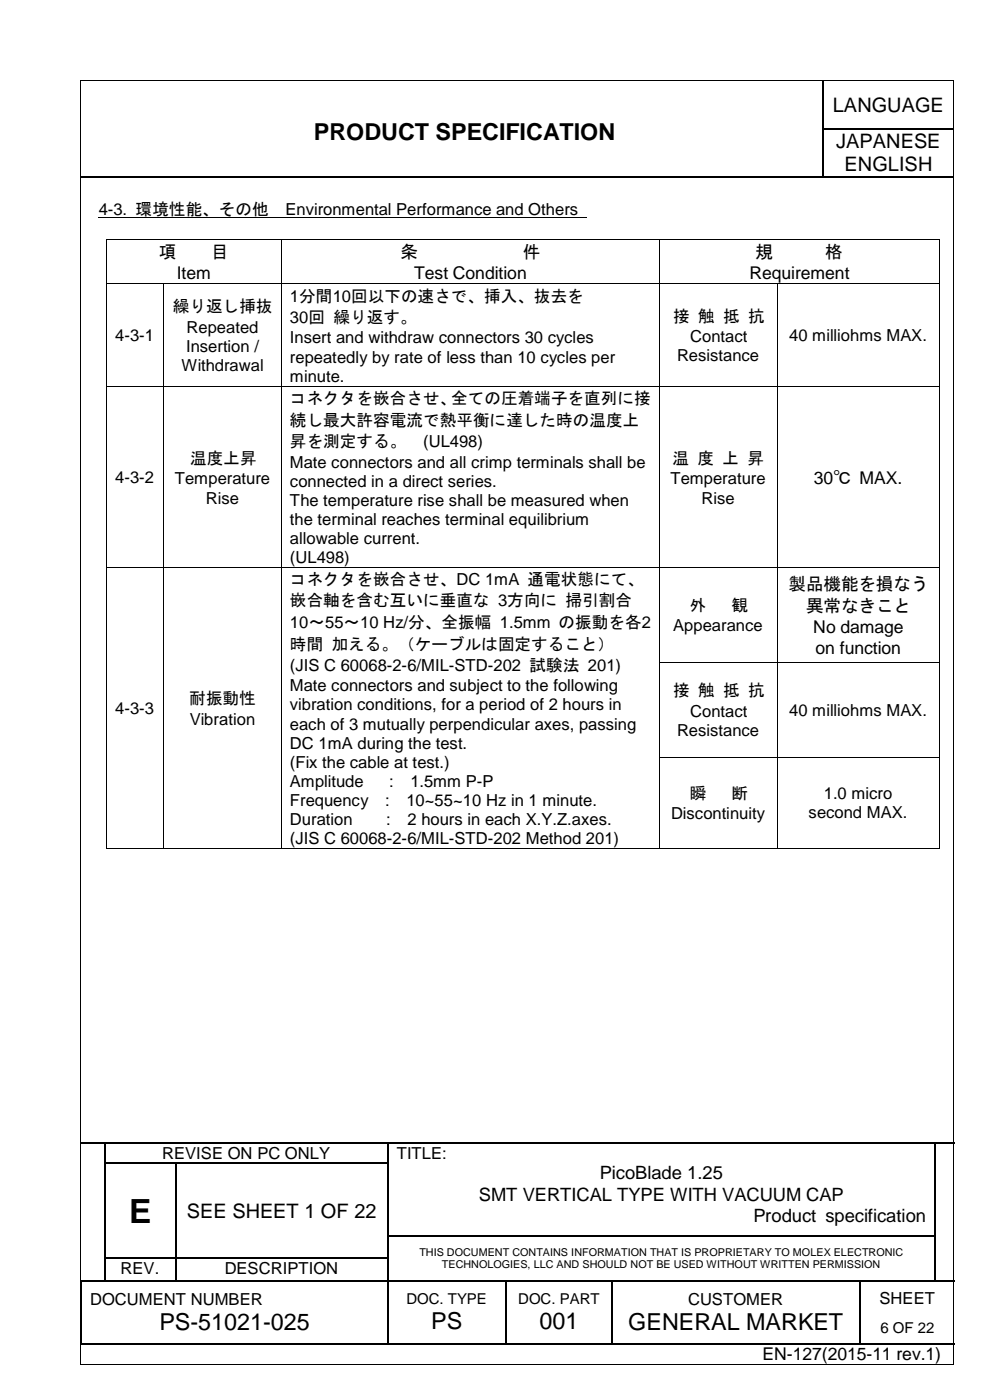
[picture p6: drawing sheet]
<svg xmlns="http://www.w3.org/2000/svg" width="210mm" height="297mm" viewBox="0 0 210 297" stroke-linecap="round" stroke-linejoin="round" font-family="sans-serif">
<defs><g id="words">
<text font-size="7.1" x="27.4" y="259.4">E</text>
<g font-size="5">
<text x="66.6" y="29.6">PRODUCT SPECIFICATION</text>
<text x="91.4" y="282">PS</text>
<text x="114.4" y="282">001</text>
<text x="33.8" y="282.2">PS-51021-025</text>
<text x="133.2" y="282.2">GENERAL MARKET</text>
</g>
<g font-size="4.2">
<text x="176.6" y="23.7">LANGUAGE</text>
<text x="177.3" y="31.5">JAPANESE</text>
<text x="179.1" y="36.3">ENGLISH</text>
<text x="39.6" y="258.4">SEE SHEET 1 OF 22</text>
</g>
<g font-size="3.9">
<text x="127.2" y="250.2">PicoBlade 1.25</text>
<text x="101.5" y="254.7">SMT VERTICAL TYPE WITH VACUUM CAP</text>
<text x="159.7" y="259.2">Product specification</text>
</g>
<g font-size="3.7">
<text x="33.7" y="54.7">項</text>
<text x="37.5" y="59.1">Item</text>
<text x="44.8" y="54.7">目</text>
<text x="84.9" y="54.7">条</text>
<text x="87.8" y="59.1">Test Condition</text>
<text x="110.8" y="54.7">件</text>
<text x="158.9" y="59.1">Requirement</text>
<text x="160.2" y="54.7">規</text>
<text x="175" y="54.7">格</text>
<text x="172.5" y="102.6">30℃ MAX.</text>
<text x="167.2" y="125.1">製品機能を損なう</text>
<text x="170.9" y="129.9">異常なきこと</text>
<text x="172.4" y="134.4">No damage</text>
<text x="172.9" y="138.7">on function</text>
<text x="161.6" y="288.6">EN-127(2015-11 rev.1)</text>
</g>
<g font-size="3.5">
<text x="20.9" y="45.6">4-3. 環境性能、その他</text>
<text x="60.5" y="45.6">Environmental Performance and Others</text>
<text x="61.5" y="64">1分間10回以下の速さで、挿入、抜去を</text>
<text x="36.6" y="66.3">繰り返し挿抜</text>
<text x="39.5" y="70.6">Repeated</text>
<text x="61.5" y="68.6">30回 繰り返す。</text>
<text x="142.7" y="68.3">接 触 抵 抗</text>
<text x="24.4" y="72.3">4-3-1</text>
<text x="39.5" y="74.6">Insertion /</text>
<text x="61.5" y="72.9">Insert and withdraw connectors 30 cycles</text>
<text x="61.5" y="76.9">repeatedly by rate of less than 10 cycles per</text>
<text x="143.5" y="76.7">Resistance</text>
<text x="146.3" y="72.6">Contact</text>
<text x="167.3" y="72.3">40 milliohms MAX.</text>
<text x="38.5" y="78.7">Withdrawal</text>
<text x="61.5" y="81">minute.</text>
<text x="61.5" y="85.8">コネクタを嵌合させ、全ての圧着端子を直列に接</text>
<text x="61.5" y="90.3">続し最大許容電流で熱平衡に達した時の温度上</text>
<text x="61.5" y="94.9">昇を測定する。</text>
<text x="89.7" y="94.9">(UL498)</text>
<text x="40.3" y="98.5">温度上昇</text>
<text x="61.5" y="99.2">Mate connectors and all crimp terminals shall be</text>
<text x="142.6" y="98.5">温 度 上 昇</text>
<text x="24.4" y="102.5">4-3-2</text>
<text x="37.1" y="102.8">Temperature</text>
<text x="43.7" y="106.8">Rise</text>
<text x="61.5" y="103.3">connected in a direct series.</text>
<text x="61.5" y="107.3">The temperature rise shall be measured when</text>
<text x="142.1" y="102.8">Temperature</text>
<text x="148.7" y="106.8">Rise</text>
<text x="61.5" y="111.4">the terminal reaches terminal equilibrium</text>
<text x="61.5" y="115.5">allowable current.</text>
<text x="61.5" y="119.5">(UL498)</text>
<text x="61.5" y="124.1">コネクタを嵌合させ、DC 1mA 通電状態にて、</text>
<text x="61.5" y="128.6">嵌合軸を含む互いに垂直な 3方向に 掃引割合</text>
<text x="146.3" y="129.7">外</text>
<text x="155.1" y="129.7">観</text>
<text x="61.5" y="133.2">10～55～10 Hz/分、全振幅 1.5mm の振動を各2</text>
<text x="61.5" y="137.8">時間 加える。（ケーブルは固定すること）</text>
<text x="142.7" y="134">Appearance</text>
<text x="61.5" y="142.4">(JIS C 60068-2-6/MIL-STD-202 試験法 201)</text>
<text x="40.1" y="149.5">耐振動性</text>
<text x="61.5" y="146.7">Mate connectors and subject to the following</text>
<text x="142.7" y="147.8">接 触 抵 抗</text>
<text x="24.4" y="151.4">4-3-3</text>
<text x="40.2" y="153.7">Vibration</text>
<text x="61.5" y="150.7">vibration conditions, for a period of 2 hours in</text>
<text x="61.5" y="154.8">each of 3 mutually perpendicular axes, passing</text>
<text x="146.3" y="152.1">Contact</text>
<text x="167.3" y="151.8">40 milliohms MAX.</text>
<text x="61.5" y="158.9">DC 1mA during the test.</text>
<text x="143.5" y="156.1">Resistance</text>
<text x="61.5" y="162.9">(Fix the cable at test.)</text>
<text x="61.5" y="167">Amplitude</text>
<text x="82.5" y="167">:</text>
<text x="87" y="167">1.5mm P-P</text>
<text x="61.5" y="171">Frequency</text>
<text x="81.6" y="171">:</text>
<text x="86.2" y="171">10~55~10 Hz in 1 minute.</text>
<text x="142.3" y="173.8">Discontinuity</text>
<text x="146.3" y="169.6">瞬</text>
<text x="155.1" y="169.6">断</text>
<text x="171.4" y="173.6">second MAX.</text>
<text x="174.7" y="169.5">1.0 micro</text>
<text x="61.5" y="175.1">Duration</text>
<text x="61.5" y="179.1">(JIS C 60068-2-6/MIL-STD-202 Method 201)</text>
<text x="81.9" y="175.1">:</text>
<text x="86.4" y="175.1">2 hours in each X.Y.Z.axes.</text>
<text x="34.4" y="245.8">REVISE ON PC ONLY</text>
<text x="84.1" y="245.8">TITLE:</text>
<text x="25.6" y="270.4">REV.</text>
<text x="47.6" y="270.4">DESCRIPTION</text>
<text x="19.1" y="276.8">DOCUMENT NUMBER</text>
<text x="145.9" y="276.8">CUSTOMER</text>
<text x="186.5" y="276.6">SHEET</text>
</g>
<g font-size="3.2">
<text x="86.2" y="276.7">DOC. TYPE</text>
<text x="109.9" y="276.7">DOC. PART</text>
<text x="186.6" y="282.8">6 OF 22</text>
</g>
<g font-size="2.3">
<text x="88.9" y="266.5">THIS DOCUMENT CONTAINS INFORMATION THAT IS PROPRIETARY TO MOLEX ELECTRONIC</text>
<text x="93.7" y="269.1">TECHNOLOGIES, LLC AND SHOULD NOT BE USED WITHOUT WRITTEN PERMISSION</text>
</g>
</g></defs>
<g fill="none" stroke="#000" stroke-width=".25">
<path d="M174.6 17.1v10.2M17.2 37.5h157.2M174.6 27.5v9.9M174.7 27.4h27.4M174.7 37.5h27.4M17.2 242.4h4.9M22.2 242.6v4M22.2 246.9v4.8M22.2 252v4.9M22.2 257.1v4.9M22.3 242.4h59.8M22.3 246.8h14.8"/>
<path d="M37.2 246.9v4.8M37.2 252v4.9M37.2 257.1v4.9M37.3 246.8h44.8M82.2 242.6v4M82.2 246.9v4.8M82.2 252v4.9M82.2 257.1v4.9M82.4 242.4h115.7M198.2 242.6v4M198.2 246.9v4.8M198.2 252v4.9"/>
<path d="M198.2 257.1v4.9M198.4 242.4h4M17.2 271.9v13M17.6 271.8h4.5M22.2 262.3v4.6M22.2 267.1v4.6M22.3 267h14.8M22.3 271.8h14.8M37.2 262.3v4.6M37.2 267.1v4.6M37.3 267h44.8M37.3 271.8h44.8"/>
<path d="M82.2 262.3v4.6M82.2 267.1v4.6M82.2 271.9v13M82.4 262.2h115.7M82.4 271.8h24.7M107.2 271.9v13M107.3 271.8h22.3M129.7 271.9v13M129.9 271.8h52.2M182.2 271.9v13M182.4 271.8h15.7M198.2 262.3v4.6"/>
<path d="M198.2 267.1v4.6M198.4 271.8h4M17.3 285.1h64.8M82.4 285.1h24.7M107.3 285.1h22.3M129.9 285.1h52.2M182.4 285.1h20"/>
</g>
<g fill="#000">
<path d="M17 16.9h.2v.2h-.2z" fill-rule="evenodd"/>
<path d="M17 16.9h.2v.2h-.2z" fill-rule="evenodd"/>
<path d="M202.1 16.9h.2v.2h-.2z" fill-rule="evenodd"/>
<path d="M202.1 16.9h.2v.2h-.2z" fill-rule="evenodd"/>
<path d="M174.4 27.3h.3v.2h-.3z" fill-rule="evenodd"/>
<path d="M174.4 37.4h.3v.2h-.3z" fill-rule="evenodd"/>
<path d="M22.4 50.8h.2v.1h-.2z" fill-rule="evenodd"/>
<path d="M22.4 50.8h.2v.1h-.2z" fill-rule="evenodd"/>
<path d="M59.6 50.8h.2v.1h-.2z" fill-rule="evenodd"/>
<path d="M139.6 50.8h.2v.1h-.2z" fill-rule="evenodd"/>
<path d="M199.1 50.8h.2v.1h-.2z" fill-rule="evenodd"/>
<path d="M199.1 50.8h.2v.1h-.2z" fill-rule="evenodd"/>
<path d="M22.4 60h.2v.2h-.2z" fill-rule="evenodd"/>
<path d="M34.6 60h.2v.2h-.2z" fill-rule="evenodd"/>
<path d="M59.6 60h.2v.2h-.2z" fill-rule="evenodd"/>
<path d="M139.6 60h.2v.2h-.2z" fill-rule="evenodd"/>
<path d="M164.7 60h.1v.2h-.1z" fill-rule="evenodd"/>
<path d="M199.1 60h.2v.2h-.2z" fill-rule="evenodd"/>
<path d="M22.4 82h.2v.2h-.2z" fill-rule="evenodd"/>
<path d="M34.6 82h.2v.2h-.2z" fill-rule="evenodd"/>
<path d="M59.6 82h.2v.2h-.2z" fill-rule="evenodd"/>
<path d="M139.6 82h.2v.2h-.2z" fill-rule="evenodd"/>
<path d="M164.7 82h.1v.2h-.1z" fill-rule="evenodd"/>
<path d="M199.1 82h.2v.2h-.2z" fill-rule="evenodd"/>
<path d="M22.4 120.3h.2v.2h-.2z" fill-rule="evenodd"/>
<path d="M34.6 120.3h.2v.2h-.2z" fill-rule="evenodd"/>
<path d="M59.6 120.3h.2v.2h-.2z" fill-rule="evenodd"/>
<path d="M139.6 120.3h.2v.2h-.2z" fill-rule="evenodd"/>
<path d="M164.7 120.3h.1v.2h-.1z" fill-rule="evenodd"/>
<path d="M199.1 120.3h.2v.2h-.2z" fill-rule="evenodd"/>
<path d="M22.4 140.4h.2v.2h-.2z" fill-rule="evenodd"/>
<path d="M34.6 140.4h.2v.2h-.2z" fill-rule="evenodd"/>
<path d="M59.6 140.4h.2v.2h-.2z" fill-rule="evenodd"/>
<path d="M139.6 140.4h.2v.2h-.2z" fill-rule="evenodd"/>
<path d="M164.7 140.4h.1v.2h-.1z" fill-rule="evenodd"/>
<path d="M199.1 140.4h.2v.2h-.2z" fill-rule="evenodd"/>
<path d="M22.4 160.6h.2v.1h-.2z" fill-rule="evenodd"/>
<path d="M34.6 160.6h.2v.1h-.2z" fill-rule="evenodd"/>
<path d="M59.6 160.6h.2v.1h-.2z" fill-rule="evenodd"/>
<path d="M139.6 160.6h.2v.1h-.2z" fill-rule="evenodd"/>
<path d="M164.7 160.6h.1v.1h-.1z" fill-rule="evenodd"/>
<path d="M199.1 160.6h.2v.1h-.2z" fill-rule="evenodd"/>
<path d="M22.4 179.9h.2v.2h-.2z" fill-rule="evenodd"/>
<path d="M22.4 179.9h.2v.2h-.2z" fill-rule="evenodd"/>
<path d="M34.6 179.9h.2v.2h-.2z" fill-rule="evenodd"/>
<path d="M59.6 179.9h.2v.2h-.2z" fill-rule="evenodd"/>
<path d="M139.6 179.9h.2v.2h-.2z" fill-rule="evenodd"/>
<path d="M164.7 179.9h.1v.2h-.1z" fill-rule="evenodd"/>
<path d="M199.1 179.9h.2v.2h-.2z" fill-rule="evenodd"/>
<path d="M199.1 179.9h.2v.2h-.2z" fill-rule="evenodd"/>
<path d="M22.1 242.3h.2v.3h-.2z" fill-rule="evenodd"/>
<path d="M22.1 246.6h.2v.3h-.2z" fill-rule="evenodd"/>
<path d="M22.1 251.7h.2v.3h-.2z" fill-rule="evenodd"/>
<path d="M22.1 256.9h.2v.2h-.2z" fill-rule="evenodd"/>
<path d="M37.1 246.6h.2v.3h-.2z" fill-rule="evenodd"/>
<path d="M37.1 251.7h.2v.3h-.2z" fill-rule="evenodd"/>
<path d="M37.1 256.9h.2v.2h-.2z" fill-rule="evenodd"/>
<path d="M82.1 242.3h.3v.3h-.3z" fill-rule="evenodd"/>
<path d="M82.1 246.6h.3v.3h-.3z" fill-rule="evenodd"/>
<path d="M82.1 251.7h.3v.3h-.3z" fill-rule="evenodd"/>
<path d="M82.1 256.9h.3v.2h-.3z" fill-rule="evenodd"/>
<path d="M198.1 242.3h.3v.3h-.3z" fill-rule="evenodd"/>
<path d="M198.1 246.6h.3v.3h-.3z" fill-rule="evenodd"/>
<path d="M198.1 251.7h.3v.3h-.3z" fill-rule="evenodd"/>
<path d="M198.1 256.9h.3v.2h-.3z" fill-rule="evenodd"/>
<path d="M17.1 271.7h.2v.2h-.2z" fill-rule="evenodd"/>
<path d="M17.1 271.7h.2v.2h-.2z" fill-rule="evenodd"/>
<path d="M17.3 271.7h.3v.2h-.3z" fill-rule="evenodd"/>
<path d="M22.1 262h.2v.3h-.2z" fill-rule="evenodd"/>
<path d="M22.1 266.9h.2v.2h-.2z" fill-rule="evenodd"/>
<path d="M22.1 271.7h.2v.2h-.2z" fill-rule="evenodd"/>
<path d="M37.1 262h.2v.3h-.2z" fill-rule="evenodd"/>
<path d="M37.1 266.9h.2v.2h-.2z" fill-rule="evenodd"/>
<path d="M37.1 271.7h.2v.2h-.2z" fill-rule="evenodd"/>
<path d="M82.1 262h.3v.3h-.3z" fill-rule="evenodd"/>
<path d="M82.1 266.9h.3v.2h-.3z" fill-rule="evenodd"/>
<path d="M82.1 271.7h.3v.2h-.3z" fill-rule="evenodd"/>
<path d="M107.1 271.7h.2v.2h-.2z" fill-rule="evenodd"/>
<path d="M129.6 271.7h.3v.2h-.3z" fill-rule="evenodd"/>
<path d="M182.1 271.7h.3v.2h-.3z" fill-rule="evenodd"/>
<path d="M198.1 262h.3v.3h-.3z" fill-rule="evenodd"/>
<path d="M198.1 266.9h.3v.2h-.3z" fill-rule="evenodd"/>
<path d="M198.1 271.7h.3v.2h-.3z" fill-rule="evenodd"/>
<path d="M17 289.4h.2v.2h-.2z" fill-rule="evenodd"/>
<path d="M17 289.4h.2v.2h-.2z" fill-rule="evenodd"/>
<path d="M17.1 284.9h.2v.3h-.2z" fill-rule="evenodd"/>
<path d="M17.1 284.9h.2v.3h-.2z" fill-rule="evenodd"/>
<path d="M82.1 284.9h.3v.3h-.3z" fill-rule="evenodd"/>
<path d="M107.1 284.9h.2v.3h-.2z" fill-rule="evenodd"/>
<path d="M129.6 284.9h.3v.3h-.3z" fill-rule="evenodd"/>
<path d="M182.1 284.9h.3v.3h-.3z" fill-rule="evenodd"/>
<path d="M202.1 289.4h.2v.2h-.2z" fill-rule="evenodd"/>
<path d="M202.1 289.4h.2v.2h-.2z" fill-rule="evenodd"/>
</g>
<g fill="none" stroke="#000" stroke-width=".21">
<path d="M17.1 17.1v272.3M17.2 17h184.9M202.2 17.1v272.3M20.9 46.2h103.5M22.5 50.9v9.1M22.6 50.8h37M59.7 50.9v9.1M59.8 50.8h79.8M139.7 50.9v9.1M139.8 50.8h59.3M199.2 50.9v9.1M22.5 60.2v21.8"/>
<path d="M22.6 60.1h12M34.7 60.2v21.8M34.8 60.1h24.8M59.7 60.2v21.8M59.8 60.1h79.8M139.7 60.2v21.8M139.8 60.1h24.9M164.8 60.2v21.8M164.8 60.1h34.3M199.2 60.2v21.8M22.5 82.2v38.1M22.6 82.1h12"/>
<path d="M34.7 82.2v38.1M34.8 82.1h24.8M59.7 82.2v38.1M59.8 82.1h79.8M139.7 82.2v38.1M139.8 82.1h24.9M164.8 82.2v38.1M164.8 82.1h34.3M199.2 82.2v38.1M22.5 120.5v19.9M22.6 120.4h12M34.7 120.5v19.9"/>
<path d="M34.8 120.4h24.8M59.7 120.5v19.9M59.8 120.4h79.8M139.7 120.5v19.9M139.8 120.4h24.9M164.8 120.5v19.9M164.8 120.4h34.3M199.2 120.5v19.9M22.5 140.6v20M34.7 140.6v20M59.7 140.6v20M139.7 140.6v20"/>
<path d="M139.8 140.5h24.9M164.8 140.6v20M164.8 140.5h34.3M199.2 140.6v20M22.5 160.7v19.2M34.7 160.7v19.2M59.7 160.7v19.2M139.7 160.7v19.2M139.8 160.6h24.9M164.8 160.7v19.2M164.8 160.6h34.3M199.2 160.7v19.2"/>
<path d="M22.6 180h12M34.8 180h24.8M59.8 180h79.8M139.8 180h24.9M164.8 180h34.3M17.2 289.5h184.9"/>
</g>
<use href="#words"/>
</svg>
